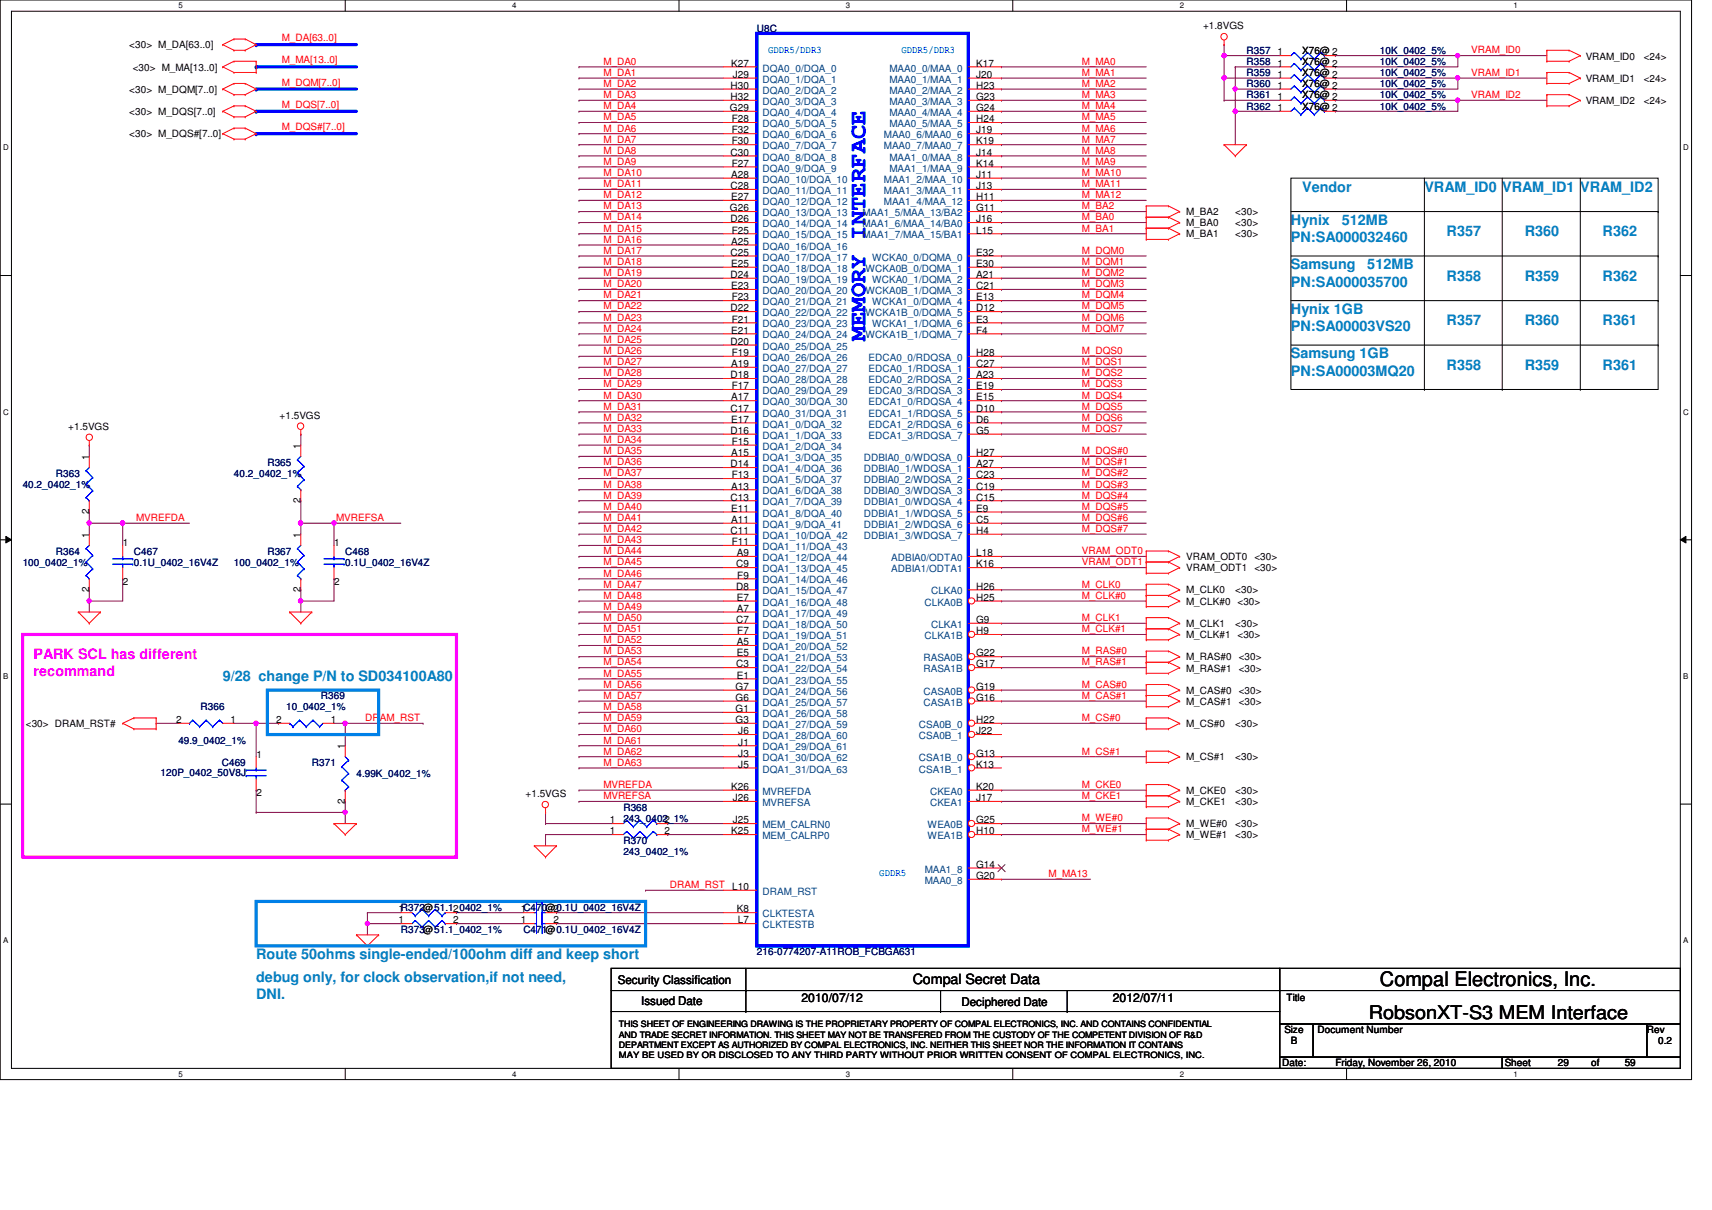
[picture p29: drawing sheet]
<svg xmlns="http://www.w3.org/2000/svg" width="297mm" height="210mm" viewBox="0 0 297 210" stroke-linecap="round" stroke-linejoin="round" font-family="sans-serif">
<defs><g id="words">
<text font-size="4" fill="#00f" x="150.2" y="59.1" transform="rotate(-90 150.2 59.1)">MEMORY INTERFACE</text>
<text font-size="3.5" x="239.4" y="171.1">Compal Electronics, Inc.</text>
<text font-size="3.3" x="237.5" y="176.7">RobsonXT-S3 MEM Interface</text>
<g font-size="2.5" fill="#0080c0">
<text x="225.9" y="33.2">Vendor</text>
<text x="247.1" y="33.2">VRAM_ID0 VRAM_ID1 VRAM_ID2</text>
<text x="224" y="39">Hynix</text>
<text x="232.8" y="39">512MB</text>
<text x="251" y="40.9">R357</text>
<text x="264.5" y="40.9">R360</text>
<text x="278" y="40.9">R362</text>
<text x="224" y="42">PN:SA000032460</text>
<text x="224" y="46.7">Samsung</text>
<text x="237.2" y="46.7">512MB</text>
<text x="224" y="49.7">PN:SA000035700</text>
<text x="251" y="48.7">R358</text>
<text x="264.5" y="48.7">R359</text>
<text x="278" y="48.7">R362</text>
<text x="224" y="54.5">Hynix 1GB</text>
<text x="224" y="57.5">PN:SA00003VS20</text>
<text x="251" y="56.4">R357</text>
<text x="264.5" y="56.4">R360</text>
<text x="278" y="56.4">R361</text>
<text x="224" y="62.2">Samsung 1GB</text>
<text x="224" y="65.2">PN:SA00003MQ20</text>
<text x="251" y="64.1">R358</text>
<text x="264.5" y="64.1">R359</text>
<text x="278" y="64.1">R361</text>
<text x="38.6" y="118.2">9/28 change P/N to SD034100A80</text>
<text x="44.4" y="166.4">Route 50ohms single-ended/100ohm diff and keep short</text>
<text x="44.4" y="170.3">debug only, for clock observation,if not need,</text>
<text x="44.4" y="173.3">DNI.</text>
</g>
<g font-size="2.5" fill="#f0f">
<text x="5.8" y="114.3">PARK SCL has different</text>
<text x="5.8" y="117.3">recommand</text>
</g>
<text font-size="2.5" x="158.4" y="170.8">Compal Secret Data</text>
<g font-size="2.1">
<text x="107.2" y="170.6">Security Classification</text>
<text x="139.1" y="173.8">2010/07/12</text>
<text x="193.1" y="173.8">2012/07/11</text>
<text x="111.2" y="174.3">Issued Date</text>
<text x="166.8" y="174.5">Deciphered Date</text>
</g>
<g font-size="1.7" fill="#000080">
<text x="131.3" y="5.5">U8C</text>
<text x="216.3" y="9.4">R357</text>
<text x="216.3" y="11.3">R358</text>
<text x="239.4" y="9.4">10K_0402_5%</text>
<text x="239.4" y="11.3">10K_0402_5%</text>
<text x="216.3" y="15.2">R360</text>
<text x="216.3" y="17.1">R361</text>
<text x="216.3" y="13.2">R359</text>
<text x="239.4" y="15.2">10K_0402_5%</text>
<text x="239.4" y="17.1">10K_0402_5%</text>
<text x="239.4" y="13.2">10K_0402_5%</text>
<text x="216.3" y="19">R362</text>
<text x="239.4" y="19">10K_0402_5%</text>
<text x="9.7" y="82.7">R363</text>
<text x="40.6" y="82.7">40.2_0402_1%</text>
<text x="46.4" y="80.8">R365</text>
<text x="3.9" y="84.6">40.2_0402_1%</text>
<text x="3.9" y="98.1">100_0402_1%</text>
<text x="9.7" y="96.2">R364</text>
<text x="23.2" y="96.2">C467</text>
<text x="23.2" y="98.1">0.1U_0402_16V4Z</text>
<text x="40.6" y="98.1">100_0402_1%</text>
<text x="46.4" y="96.2">R367</text>
<text x="59.9" y="96.2">C468</text>
<text x="59.9" y="98.1">0.1U_0402_16V4Z</text>
<text x="34.8" y="123.2">R366</text>
<text x="49.7" y="123.2">10_0402_1%</text>
<text x="55.7" y="121.3">R369</text>
<text x="30.9" y="129">49.9_0402_1%</text>
<text x="27.9" y="134.6">120P_0402_50V8J</text>
<text x="38.5" y="132.9">C469</text>
<text x="54.1" y="132.9">R371</text>
<text x="61.8" y="134.8">4.99K_0402_1%</text>
<text x="108.2" y="140.6">R368</text>
<text x="108.2" y="142.5">243_0402_1%</text>
<text x="108.2" y="146.4">R370</text>
<text x="108.2" y="148.3">243_0402_1%</text>
<text x="69.6" y="161.8">R373@51.1_0402_1%</text>
<text x="90.8" y="161.8">C471@0.1U_0402_16V4Z</text>
<text x="131.3" y="165.7">216-0774207-A11ROB_FCBGA631</text>
</g>
<g font-size="1.7">
<text x="208.7" y="5.1">+1.8VGS</text>
<text x="22.4" y="8.4">&lt;30&gt; M_DA[63..0]</text>
<text x="126.9" y="11.6">K27</text>
<text x="169.4" y="11.6">K17</text>
<text x="221.7" y="9.6">1</text>
<text x="221.7" y="11.6">1</text>
<text x="225.9" y="9.4">X76@ 2</text>
<text x="225.9" y="11.3">X76@ 2</text>
<text x="275.1" y="10.3">VRAM_ID0</text>
<text x="285.2" y="10.3">&lt;24&gt;</text>
<text x="22.4" y="16.1">&lt;30&gt; M_DQM[7..0]</text>
<text x="23" y="12.2">&lt;30&gt; M_MA[13..0]</text>
<text x="126.7" y="15.4">H30</text>
<text x="126.7" y="17.4">H32</text>
<text x="127.1" y="13.5">J29</text>
<text x="169.4" y="13.5">J20</text>
<text x="169.4" y="15.4">H23</text>
<text x="169.4" y="17.4">G23</text>
<text x="221.7" y="15.4">1</text>
<text x="221.7" y="17.4">1</text>
<text x="221.7" y="13.5">1</text>
<text x="225.9" y="15.2">X76@ 2</text>
<text x="225.9" y="17.1">X76@ 2</text>
<text x="225.9" y="13.2">X76@ 2</text>
<text x="275.1" y="14.2">VRAM_ID1</text>
<text x="285.2" y="14.2">&lt;24&gt;</text>
<text x="22.4" y="23.8">&lt;30&gt; M_DQS#[7..0]</text>
<text x="22.4" y="20">&lt;30&gt; M_DQS[7..0]</text>
<text x="126.7" y="19.3">G29</text>
<text x="127" y="21.2">F28</text>
<text x="127" y="23.2">F32</text>
<text x="169.4" y="19.3">G24</text>
<text x="169.4" y="21.2">H24</text>
<text x="169.4" y="23.2">J19</text>
<text x="221.7" y="19.3">1</text>
<text x="225.9" y="19">X76@ 2</text>
<text x="275.1" y="18">VRAM_ID2</text>
<text x="285.2" y="18">&lt;24&gt;</text>
<text x="126.7" y="27">C30</text>
<text x="127" y="25.1">F30</text>
<text x="127" y="28.9">F27</text>
<text x="169.4" y="25.1">K19</text>
<text x="169.4" y="27">J14</text>
<text x="169.4" y="28.9">K14</text>
<text x="126.7" y="32.8">C28</text>
<text x="126.9" y="30.9">A28</text>
<text x="126.9" y="34.7">E27</text>
<text x="169.4" y="30.9">J11</text>
<text x="169.4" y="32.8">J13</text>
<text x="169.4" y="34.7">H11</text>
<text x="126.7" y="36.7">G26</text>
<text x="126.7" y="38.6">D26</text>
<text x="127" y="40.5">F25</text>
<text x="169.4" y="36.7">G11</text>
<text x="169.4" y="38.6">J16</text>
<text x="169.4" y="40.5">L15</text>
<text x="205.8" y="37.3">M_BA2</text>
<text x="205.8" y="39.3">M_BA0</text>
<text x="205.8" y="41.2">M_BA1</text>
<text x="214.3" y="37.3">&lt;30&gt;</text>
<text x="214.3" y="39.3">&lt;30&gt;</text>
<text x="214.3" y="41.2">&lt;30&gt;</text>
<text x="126.7" y="44.4">C25</text>
<text x="126.9" y="42.5">A25</text>
<text x="126.9" y="46.3">E25</text>
<text x="169.4" y="44.4">E32</text>
<text x="169.4" y="46.3">E30</text>
<text x="126.7" y="48.2">D24</text>
<text x="126.9" y="50.2">E23</text>
<text x="127" y="52.1">F23</text>
<text x="169.4" y="48.2">A21</text>
<text x="169.4" y="50.2">C21</text>
<text x="169.4" y="52.1">E13</text>
<text x="126.7" y="54">D22</text>
<text x="126.7" y="59.8">D20</text>
<text x="126.9" y="57.9">E21</text>
<text x="127" y="56">F21</text>
<text x="169.4" y="54">D12</text>
<text x="169.4" y="56">E3</text>
<text x="169.4" y="57.9">F4</text>
<text x="126.7" y="65.6">D18</text>
<text x="126.9" y="63.7">A19</text>
<text x="127" y="61.8">F19</text>
<text x="169.4" y="61.8">H28</text>
<text x="169.4" y="63.7">C27</text>
<text x="169.4" y="65.6">A23</text>
<text x="126.7" y="71.4">C17</text>
<text x="126.9" y="69.5">A17</text>
<text x="127" y="67.5">F17</text>
<text x="169.4" y="67.5">E19</text>
<text x="169.4" y="69.5">E15</text>
<text x="169.4" y="71.4">D10</text>
<text x="11.8" y="74.6">+1.5VGS</text>
<text x="48.5" y="72.6">+1.5VGS</text>
<text x="52.2" y="77.8" transform="rotate(-90 52.2 77.8)">1</text>
<text x="126.7" y="75.3">D16</text>
<text x="126.9" y="73.3">E17</text>
<text x="127" y="77.2">F15</text>
<text x="169.4" y="73.3">D6</text>
<text x="169.4" y="75.3">G5</text>
<text x="15.4" y="79.8" transform="rotate(-90 15.4 79.8)">1</text>
<text x="126.7" y="81.1">D14</text>
<text x="126.9" y="79.1">A15</text>
<text x="127" y="83">F13</text>
<text x="169.4" y="79.1">H27</text>
<text x="169.4" y="81.1">A27</text>
<text x="169.4" y="83">C23</text>
<text x="15.4" y="89.2" transform="rotate(-90 15.4 89.2)">2</text>
<text x="52.2" y="87.3" transform="rotate(-90 52.2 87.3)">2</text>
<text x="126.7" y="86.8">C13</text>
<text x="126.9" y="84.9">A13</text>
<text x="126.9" y="88.8">E11</text>
<text x="169.4" y="84.9">C19</text>
<text x="169.4" y="86.8">C15</text>
<text x="169.4" y="88.8">E9</text>
<text x="15.4" y="93.3" transform="rotate(-90 15.4 93.3)">1</text>
<text x="21.3" y="94.8">1</text>
<text x="52.2" y="93.3" transform="rotate(-90 52.2 93.3)">1</text>
<text x="58" y="94.8">1</text>
<text x="126.7" y="92.6">C11</text>
<text x="126.9" y="90.7">A11</text>
<text x="127" y="94.6">F11</text>
<text x="169.4" y="90.7">C5</text>
<text x="169.4" y="92.6">H4</text>
<text x="21.3" y="101.4">2</text>
<text x="58" y="101.4">2</text>
<text x="127.7" y="98.4">C9</text>
<text x="127.8" y="96.5">A9</text>
<text x="127.9" y="100.4">F9</text>
<text x="169.4" y="96.5">L18</text>
<text x="169.4" y="98.4">K16</text>
<text x="205.8" y="97.2">VRAM_ODT0 &lt;30&gt;</text>
<text x="205.8" y="99.1">VRAM_ODT1 &lt;30&gt;</text>
<text x="15.4" y="102.7" transform="rotate(-90 15.4 102.7)">2</text>
<text x="52.2" y="102.7" transform="rotate(-90 52.2 102.7)">2</text>
<text x="127.7" y="102.3">D8</text>
<text x="127.8" y="104.2">E7</text>
<text x="127.8" y="106.1">A7</text>
<text x="169.4" y="102.3">H26</text>
<text x="169.4" y="104.2">H25</text>
<text x="205.8" y="103">M_CLK0</text>
<text x="205.8" y="104.9">M_CLK#0 &lt;30&gt;</text>
<text x="214.3" y="103">&lt;30&gt;</text>
<text x="127.7" y="108.1">C7</text>
<text x="127.8" y="111.9">A5</text>
<text x="127.8" y="113.9">E5</text>
<text x="127.9" y="110">F7</text>
<text x="169.4" y="108.1">G9</text>
<text x="169.4" y="110">H9</text>
<text x="169.4" y="113.9">G22</text>
<text x="205.8" y="108.8">M_CLK1</text>
<text x="205.8" y="110.7">M_CLK#1 &lt;30&gt;</text>
<text x="214.3" y="108.8">&lt;30&gt;</text>
<text x="127.6" y="119.7">G7</text>
<text x="127.7" y="115.8">C3</text>
<text x="127.8" y="117.7">E1</text>
<text x="169.4" y="119.7">G19</text>
<text x="169.4" y="115.8">G17</text>
<text x="205.8" y="114.6">M_RAS#0</text>
<text x="205.8" y="116.5">M_RAS#1</text>
<text x="214.9" y="114.6">&lt;30&gt;</text>
<text x="214.9" y="116.5">&lt;30&gt;</text>
<text x="30.6" y="125.4">2</text>
<text x="40" y="125.4">1</text>
<text x="47.9" y="125.4">2</text>
<text x="57.4" y="125.4">1</text>
<text x="127.6" y="121.6">G6</text>
<text x="127.6" y="123.5">G1</text>
<text x="127.6" y="125.4">G3</text>
<text x="169.4" y="121.6">G16</text>
<text x="169.4" y="125.4">H22</text>
<text x="205.8" y="120.4">M_CAS#0</text>
<text x="205.8" y="122.3">M_CAS#1</text>
<text x="214.9" y="120.4">&lt;30&gt;</text>
<text x="214.9" y="122.3">&lt;30&gt;</text>
<text x="4.5" y="126.2">&lt;30&gt; DRAM_RST#</text>
<text x="44.5" y="131.5">1</text>
<text x="59.9" y="129.9" transform="rotate(-90 59.9 129.9)">1</text>
<text x="128.1" y="127.4">J6</text>
<text x="128.1" y="129.3">J1</text>
<text x="128.1" y="131.2">J3</text>
<text x="169.4" y="127.4">J22</text>
<text x="169.4" y="131.2">G13</text>
<text x="205.8" y="126.2">M_CS#0</text>
<text x="205.8" y="131.9">M_CS#1</text>
<text x="214.3" y="126.2">&lt;30&gt;</text>
<text x="214.3" y="131.9">&lt;30&gt;</text>
<text x="126.9" y="137">K26</text>
<text x="128.1" y="133.2">J5</text>
<text x="169.4" y="137">K20</text>
<text x="169.4" y="133.2">K13</text>
<text x="205.8" y="137.7">M_CKE0</text>
<text x="214.3" y="137.7">&lt;30&gt;</text>
<text x="44.5" y="138.1">2</text>
<text x="59.9" y="139.4" transform="rotate(-90 59.9 139.4)">2</text>
<text x="91.2" y="138.3">+1.5VGS</text>
<text x="105.8" y="142.8">1</text>
<text x="115.3" y="142.8">2</text>
<text x="127.1" y="139">J26</text>
<text x="127.1" y="142.8">J25</text>
<text x="169.4" y="139">J17</text>
<text x="169.4" y="142.8">G25</text>
<text x="205.8" y="139.7">M_CKE1</text>
<text x="205.8" y="143.5">M_WE#0</text>
<text x="214.3" y="143.5">&lt;30&gt;</text>
<text x="214.3" y="139.7">&lt;30&gt;</text>
<text x="105.8" y="144.7">1</text>
<text x="115.3" y="144.7">2</text>
<text x="126.9" y="144.7">K25</text>
<text x="169.4" y="144.7">H10</text>
<text x="205.8" y="145.5">M_WE#1</text>
<text x="214.3" y="145.5">&lt;30&gt;</text>
<text x="127" y="154.4">L10</text>
<text x="169.4" y="150.5">G14</text>
<text x="169.4" y="152.5">G20</text>
<text x="69.2" y="158.3">1R372@51.1_0402_1%</text>
<text x="69.2" y="160.2">1</text>
<text x="78.6" y="158.3">2</text>
<text x="78.6" y="160.2">2</text>
<text x="90.4" y="158.3">1C470@20.1U_0402_16V4Z</text>
<text x="90.4" y="160.2">1</text>
<text x="96" y="160.2">2</text>
<text x="127.8" y="158.3">K8</text>
<text x="128" y="160.2">L7</text>
<text x="223.2" y="173.6">Title</text>
<text x="222.8" y="179.2">Size</text>
<text x="228.6" y="179.2">Document Number</text>
<text x="285.7" y="179.2">Rev</text>
<text x="222.5" y="185">Date:</text>
<text x="224" y="181.1">B</text>
<text x="231.7" y="185">Friday, November 26, 2010</text>
<text x="261.1" y="185">Sheet</text>
<text x="270.3" y="185">29</text>
<text x="276.1" y="185">of</text>
<text x="281.9" y="185">59</text>
<text x="287.7" y="181.1">0.2</text>
</g>
<g font-size="1.7" fill="#f00">
<text x="48.9" y="7.2">M_DA[63..0]</text>
<text x="48.9" y="11">M_MA[13..0]</text>
<text x="104.7" y="11.2">M_DA0</text>
<text x="187.7" y="11.2">M_MA0</text>
<text x="255.3" y="9.3">VRAM_ID0</text>
<text x="48.9" y="14.9">M_DQM[7..0]</text>
<text x="104.7" y="13.2">M_DA1</text>
<text x="104.7" y="15.1">M_DA2</text>
<text x="104.7" y="17">M_DA3</text>
<text x="187.7" y="13.2">M_MA1</text>
<text x="187.7" y="15.1">M_MA2</text>
<text x="187.7" y="17">M_MA3</text>
<text x="255.3" y="13.2">VRAM_ID1</text>
<text x="255.3" y="17">VRAM_ID2</text>
<text x="48.9" y="18.7">M_DQS[7..0]</text>
<text x="48.9" y="22.6">M_DQS#[7..0]</text>
<text x="104.7" y="18.9">M_DA4</text>
<text x="104.7" y="20.9">M_DA5</text>
<text x="104.7" y="22.8">M_DA6</text>
<text x="187.7" y="18.9">M_MA4</text>
<text x="187.7" y="20.9">M_MA5</text>
<text x="187.7" y="22.8">M_MA6</text>
<text x="104.7" y="24.7">M_DA7</text>
<text x="104.7" y="26.7">M_DA8</text>
<text x="104.7" y="28.6">M_DA9</text>
<text x="187.7" y="24.7">M_MA7</text>
<text x="187.7" y="26.7">M_MA8</text>
<text x="187.7" y="28.6">M_MA9</text>
<text x="104.7" y="34.4">M_DA12</text>
<text x="104.7" y="30.5">M_DA10</text>
<text x="104.7" y="32.5">M_DA11</text>
<text x="187.7" y="34.4">M_MA12</text>
<text x="187.7" y="30.5">M_MA10</text>
<text x="187.7" y="32.5">M_MA11</text>
<text x="104.7" y="36.3">M_DA13</text>
<text x="104.7" y="38.2">M_DA14</text>
<text x="104.7" y="40.2">M_DA15</text>
<text x="187.7" y="36.3">M_BA2</text>
<text x="187.7" y="38.2">M_BA0</text>
<text x="187.7" y="40.2">M_BA1</text>
<text x="104.7" y="42.1">M_DA16</text>
<text x="104.7" y="44">M_DA17</text>
<text x="104.7" y="46">M_DA18</text>
<text x="104.7" y="47.9">M_DA19</text>
<text x="187.7" y="44">M_DQM0</text>
<text x="187.7" y="46">M_DQM1</text>
<text x="187.7" y="47.9">M_DQM2</text>
<text x="104.7" y="49.8">M_DA20</text>
<text x="104.7" y="51.8">M_DA21</text>
<text x="104.7" y="53.7">M_DA22</text>
<text x="187.7" y="49.8">M_DQM3</text>
<text x="187.7" y="51.8">M_DQM4</text>
<text x="187.7" y="53.7">M_DQM5</text>
<text x="104.7" y="55.6">M_DA23</text>
<text x="104.7" y="57.5">M_DA24</text>
<text x="104.7" y="59.5">M_DA25</text>
<text x="187.7" y="55.6">M_DQM6</text>
<text x="187.7" y="57.5">M_DQM7</text>
<text x="104.7" y="65.3">M_DA28</text>
<text x="104.7" y="61.4">M_DA26</text>
<text x="104.7" y="63.3">M_DA27</text>
<text x="187.7" y="65.3">M_DQS2</text>
<text x="187.7" y="61.4">M_DQS0</text>
<text x="187.7" y="63.3">M_DQS1</text>
<text x="104.7" y="67.2">M_DA29</text>
<text x="104.7" y="69.1">M_DA30</text>
<text x="104.7" y="71.1">M_DA31</text>
<text x="187.7" y="67.2">M_DQS3</text>
<text x="187.7" y="69.1">M_DQS4</text>
<text x="187.7" y="71.1">M_DQS5</text>
<text x="104.7" y="73">M_DA32</text>
<text x="104.7" y="74.9">M_DA33</text>
<text x="104.7" y="76.8">M_DA34</text>
<text x="187.7" y="73">M_DQS6</text>
<text x="187.7" y="74.9">M_DQS7</text>
<text x="104.7" y="80.7">M_DA36</text>
<text x="104.7" y="82.6">M_DA37</text>
<text x="104.7" y="78.8">M_DA35</text>
<text x="187.7" y="82.6">M_DQS#2</text>
<text x="187.7" y="78.8">M_DQS#0</text>
<text x="187.7" y="80.7">M_DQS#1</text>
<text x="104.7" y="84.6">M_DA38</text>
<text x="104.7" y="86.5">M_DA39</text>
<text x="104.7" y="88.4">M_DA40</text>
<text x="187.7" y="84.6">M_DQS#3</text>
<text x="187.7" y="86.5">M_DQS#4</text>
<text x="187.7" y="88.4">M_DQS#5</text>
<text x="23.6" y="90.4">MVREFDA</text>
<text x="58.3" y="90.4">MVREFSA</text>
<text x="104.7" y="90.4">M_DA41</text>
<text x="104.7" y="92.3">M_DA42</text>
<text x="104.7" y="94.2">M_DA43</text>
<text x="187.7" y="90.4">M_DQS#6</text>
<text x="187.7" y="92.3">M_DQS#7</text>
<text x="104.7" y="96.1">M_DA44</text>
<text x="104.7" y="98.1">M_DA45</text>
<text x="104.7" y="100">M_DA46</text>
<text x="104.7" y="101.9">M_DA47</text>
<text x="187.7" y="101.9">M_CLK0</text>
<text x="187.7" y="96.1">VRAM_ODT0</text>
<text x="187.7" y="98.1">VRAM_ODT1</text>
<text x="104.7" y="103.9">M_DA48</text>
<text x="104.7" y="105.8">M_DA49</text>
<text x="104.7" y="107.7">M_DA50</text>
<text x="187.7" y="103.9">M_CLK#0</text>
<text x="187.7" y="107.7">M_CLK1</text>
<text x="104.7" y="111.6">M_DA52</text>
<text x="104.7" y="113.5">M_DA53</text>
<text x="104.7" y="109.7">M_DA51</text>
<text x="187.7" y="109.7">M_CLK#1</text>
<text x="187.7" y="113.5">M_RAS#0</text>
<text x="104.7" y="115.4">M_DA54</text>
<text x="104.7" y="117.4">M_DA55</text>
<text x="104.7" y="119.3">M_DA56</text>
<text x="187.7" y="119.3">M_CAS#0</text>
<text x="187.7" y="115.4">M_RAS#1</text>
<text x="63.4" y="125.1">DRAM_RST</text>
<text x="104.7" y="121.2">M_DA57</text>
<text x="104.7" y="123.2">M_DA58</text>
<text x="104.7" y="125.1">M_DA59</text>
<text x="187.7" y="121.2">M_CAS#1</text>
<text x="187.7" y="125.1">M_CS#0</text>
<text x="104.7" y="127">M_DA60</text>
<text x="104.7" y="129">M_DA61</text>
<text x="104.7" y="130.9">M_DA62</text>
<text x="187.7" y="130.9">M_CS#1</text>
<text x="104.7" y="132.8">M_DA63</text>
<text x="104.7" y="136.7">MVREFDA</text>
<text x="187.7" y="136.7">M_CKE0</text>
<text x="104.7" y="138.6">MVREFSA</text>
<text x="187.7" y="138.6">M_CKE1</text>
<text x="187.7" y="142.5">M_WE#0</text>
<text x="187.7" y="144.4">M_WE#1</text>
<text x="116.2" y="154.1">DRAM_RST</text>
<text x="181.9" y="152.1">M_MA13</text>
</g>
<g font-size="1.7" fill="#00f">
<text x="133.3" y="9.1">GDDR5/DDR3</text>
<text x="156.4" y="9.1">GDDR5/DDR3</text>
<text x="152.6" y="152">GDDR5</text>
</g>
<g font-size="1.7" fill="#004080">
<text x="132.3" y="12.4">DQA0_0/DQA_0</text>
<text x="132.3" y="14.4">DQA0_1/DQA_1</text>
<text x="132.3" y="16.3">DQA0_2/DQA_2</text>
<text x="154.3" y="12.4">MAA0_0/MAA_0</text>
<text x="154.3" y="14.4">MAA0_1/MAA_1</text>
<text x="154.3" y="16.3">MAA0_2/MAA_2</text>
<text x="132.3" y="18.2">DQA0_3/DQA_3</text>
<text x="132.3" y="20.1">DQA0_4/DQA_4</text>
<text x="132.3" y="22.1">DQA0_5/DQA_5</text>
<text x="154.3" y="18.2">MAA0_3/MAA_3</text>
<text x="154.3" y="20.1">MAA0_4/MAA_4</text>
<text x="154.3" y="22.1">MAA0_5/MAA_5</text>
<text x="132.3" y="24">DQA0_6/DQA_6</text>
<text x="132.3" y="25.9">DQA0_7/DQA_7</text>
<text x="132.3" y="27.9">DQA0_8/DQA_8</text>
<text x="132.3" y="29.8">DQA0_9/DQA_9</text>
<text x="153.4" y="24">MAA0_6/MAA0_6</text>
<text x="153.4" y="25.9">MAA0_7/MAA0_7</text>
<text x="154.3" y="27.9">MAA1_0/MAA_8</text>
<text x="154.3" y="29.8">MAA1_1/MAA_9</text>
<text x="132.3" y="31.7">DQA0_10/DQA_10</text>
<text x="132.3" y="33.7">DQA0_11/DQA_11</text>
<text x="132.3" y="35.6">DQA0_12/DQA_12</text>
<text x="153.4" y="31.7">MAA1_2/MAA_10</text>
<text x="153.4" y="33.7">MAA1_3/MAA_11</text>
<text x="153.4" y="35.6">MAA1_4/MAA_12</text>
<text x="132.3" y="37.5">DQA0_13/DQA_13</text>
<text x="132.3" y="39.4">DQA0_14/DQA_14</text>
<text x="132.3" y="41.4">DQA0_15/DQA_15</text>
<text x="149.6" y="37.5">MAA1_5/MAA_13/BA2</text>
<text x="149.6" y="39.4">MAA1_6/MAA_14/BA0</text>
<text x="149.6" y="41.4">MAA1_7/MAA_15/BA1</text>
<text x="132.3" y="43.3">DQA0_16/DQA_16</text>
<text x="132.3" y="45.2">DQA0_17/DQA_17</text>
<text x="132.3" y="47.2">DQA0_18/DQA_18</text>
<text x="150.2" y="47.2">WCKA0B_0/DQMA_1</text>
<text x="151.3" y="45.2">WCKA0_0/DQMA_0</text>
<text x="132.3" y="49.1">DQA0_19/DQA_19</text>
<text x="132.3" y="51">DQA0_20/DQA_20</text>
<text x="132.3" y="53">DQA0_21/DQA_21</text>
<text x="150.2" y="51">WCKA0B_1/DQMA_3</text>
<text x="151.3" y="49.1">WCKA0_1/DQMA_2</text>
<text x="151.3" y="53">WCKA1_0/DQMA_4</text>
<text x="132.3" y="54.9">DQA0_22/DQA_22</text>
<text x="132.3" y="56.8">DQA0_23/DQA_23</text>
<text x="132.3" y="58.7">DQA0_24/DQA_24</text>
<text x="150.2" y="54.9">WCKA1B_0/DQMA_5</text>
<text x="150.2" y="58.7">WCKA1B_1/DQMA_7</text>
<text x="151.3" y="56.8">WCKA1_1/DQMA_6</text>
<text x="132.3" y="60.7">DQA0_25/DQA_25</text>
<text x="132.3" y="62.6">DQA0_26/DQA_26</text>
<text x="132.3" y="64.5">DQA0_27/DQA_27</text>
<text x="150.7" y="62.6">EDCA0_0/RDQSA_0</text>
<text x="150.7" y="64.5">EDCA0_1/RDQSA_1</text>
<text x="132.3" y="66.5">DQA0_28/DQA_28</text>
<text x="132.3" y="68.4">DQA0_29/DQA_29</text>
<text x="132.3" y="70.3">DQA0_30/DQA_30</text>
<text x="150.7" y="66.5">EDCA0_2/RDQSA_2</text>
<text x="150.7" y="68.4">EDCA0_3/RDQSA_3</text>
<text x="150.7" y="70.3">EDCA1_0/RDQSA_4</text>
<text x="132.3" y="72.3">DQA0_31/DQA_31</text>
<text x="132.3" y="74.2">DQA1_0/DQA_32</text>
<text x="132.3" y="76.1">DQA1_1/DQA_33</text>
<text x="150.7" y="72.3">EDCA1_1/RDQSA_5</text>
<text x="150.7" y="74.2">EDCA1_2/RDQSA_6</text>
<text x="150.7" y="76.1">EDCA1_3/RDQSA_7</text>
<text x="132.3" y="78">DQA1_2/DQA_34</text>
<text x="132.3" y="80">DQA1_3/DQA_35</text>
<text x="132.3" y="81.9">DQA1_4/DQA_36</text>
<text x="132.3" y="83.8">DQA1_5/DQA_37</text>
<text x="149.9" y="80">DDBIA0_0/WDQSA_0</text>
<text x="149.9" y="81.9">DDBIA0_1/WDQSA_1</text>
<text x="149.9" y="83.8">DDBIA0_2/WDQSA_2</text>
<text x="132.3" y="85.8">DQA1_6/DQA_38</text>
<text x="132.3" y="87.7">DQA1_7/DQA_39</text>
<text x="132.3" y="89.6">DQA1_8/DQA_40</text>
<text x="149.9" y="85.8">DDBIA0_3/WDQSA_3</text>
<text x="149.9" y="87.7">DDBIA1_0/WDQSA_4</text>
<text x="149.9" y="89.6">DDBIA1_1/WDQSA_5</text>
<text x="132.3" y="91.6">DQA1_9/DQA_41</text>
<text x="132.3" y="93.5">DQA1_10/DQA_42</text>
<text x="132.3" y="95.4">DQA1_11/DQA_43</text>
<text x="149.9" y="91.6">DDBIA1_2/WDQSA_6</text>
<text x="149.9" y="93.5">DDBIA1_3/WDQSA_7</text>
<text x="132.3" y="97.3">DQA1_12/DQA_44</text>
<text x="132.3" y="99.3">DQA1_13/DQA_45</text>
<text x="132.3" y="101.2">DQA1_14/DQA_46</text>
<text x="154.6" y="97.3">ADBIA0/ODTA0</text>
<text x="154.6" y="99.3">ADBIA1/ODTA1</text>
<text x="132.3" y="103.1">DQA1_15/DQA_47</text>
<text x="132.3" y="105.1">DQA1_16/DQA_48</text>
<text x="132.3" y="107">DQA1_17/DQA_49</text>
<text x="160.4" y="105.1">CLKA0B</text>
<text x="161.5" y="103.1">CLKA0</text>
<text x="132.3" y="108.9">DQA1_18/DQA_50</text>
<text x="132.3" y="110.9">DQA1_19/DQA_51</text>
<text x="132.3" y="112.8">DQA1_20/DQA_52</text>
<text x="160.4" y="110.9">CLKA1B</text>
<text x="161.5" y="108.9">CLKA1</text>
<text x="132.3" y="114.7">DQA1_21/DQA_53</text>
<text x="132.3" y="116.6">DQA1_22/DQA_54</text>
<text x="132.3" y="118.6">DQA1_23/DQA_55</text>
<text x="160.2" y="114.7">RASA0B</text>
<text x="160.2" y="116.6">RASA1B</text>
<text x="132.3" y="120.5">DQA1_24/DQA_56</text>
<text x="132.3" y="122.4">DQA1_25/DQA_57</text>
<text x="132.3" y="124.4">DQA1_26/DQA_58</text>
<text x="160.2" y="120.5">CASA0B</text>
<text x="160.2" y="122.4">CASA1B</text>
<text x="132.3" y="126.3">DQA1_27/DQA_59</text>
<text x="132.3" y="128.2">DQA1_28/DQA_60</text>
<text x="132.3" y="130.2">DQA1_29/DQA_61</text>
<text x="159.4" y="126.3">CSA0B_0</text>
<text x="159.4" y="128.2">CSA0B_1</text>
<text x="132.3" y="132.1">DQA1_30/DQA_62</text>
<text x="132.3" y="134">DQA1_31/DQA_63</text>
<text x="132.3" y="137.9">MVREFDA</text>
<text x="159.4" y="132.1">CSA1B_0</text>
<text x="159.4" y="134">CSA1B_1</text>
<text x="161.4" y="137.9">CKEA0</text>
<text x="132.3" y="139.8">MVREFSA</text>
<text x="132.3" y="143.7">MEM_CALRN0</text>
<text x="160.9" y="143.7">WEA0B</text>
<text x="161.4" y="139.8">CKEA1</text>
<text x="132.3" y="145.6">MEM_CALRP0</text>
<text x="160.9" y="145.6">WEA1B</text>
<text x="132.3" y="155.2">DRAM_RST</text>
<text x="160.4" y="151.4">MAA1_8</text>
<text x="160.4" y="153.3">MAA0_8</text>
<text x="132.3" y="159.1">CLKTESTA</text>
<text x="132.3" y="161">CLKTESTB</text>
</g>
<g font-size="1.5">
<text x="107.4" y="178.2">THIS SHEET OF ENGINEERING DRAWING IS THE PROPRIETARY PROPERTY OF COMPAL ELECTRONICS, INC. AND CONTAINS CONFIDENTIAL</text>
<text x="107.4" y="180">AND TRADE SECRET INFORMATION. THIS SHEET MAY NOT BE TRANSFERED FROM THE CUSTODY OF THE COMPETENT DIVISION OF R&amp;D</text>
<text x="107.4" y="181.8">DEPARTMENT EXCEPT AS AUTHORIZED BY COMPAL ELECTRONICS, INC. NEITHER THIS SHEET NOR THE INFORMATION IT CONTAINS</text>
<text x="107.4" y="183.6">MAY BE USED BY OR DISCLOSED TO ANY THIRD PARTY WITHOUT PRIOR WRITTEN CONSENT OF COMPAL ELECTRONICS, INC.</text>
</g>
<g font-size="1.4">
<text x="30.9" y="1.4">5</text>
<text x="88.9" y="1.4">4</text>
<text x="146.8" y="1.4">3</text>
<text x="204.7" y="1.4">2</text>
<text x="262.6" y="1.4">1</text>
<text x=".5" y="26.1">D</text>
<text x="292.1" y="26.1">D</text>
<text x=".5" y="71.9">C</text>
<text x="292.1" y="71.9">C</text>
<text x=".5" y="117.8">B</text>
<text x="292.1" y="117.8">B</text>
<text x=".5" y="163.6">A</text>
<text x="292.1" y="163.6">A</text>
<text x="30.9" y="186.8">5</text>
<text x="88.9" y="186.8">4</text>
<text x="146.8" y="186.8">3</text>
<text x="204.7" y="186.8">2</text>
<text x="262.6" y="186.8">1</text>
</g>
</g></defs>
<path d="M0 0h293.5v187.3h-293.5zM2 1.9h289.5v183.4h-289.5z" fill="none" stroke="#000" stroke-width=".17"/>
<g fill="#fff">
<path d="M30.9 .2h.8v1.5h-.8z"/>
<path d="M30.9 185.5h.8v1.6h-.8z"/>
</g>
<path d="M59.9 0v1.9M59.9 185.3v2" fill="none" stroke="#000" stroke-width=".17"/>
<g fill="#fff">
<path d="M88.9 .2h.7v1.5h-.7z"/>
<path d="M88.9 185.5h.7v1.6h-.7z"/>
</g>
<path d="M117.8 0v1.9M117.8 185.3v2" fill="none" stroke="#000" stroke-width=".17"/>
<g fill="#fff">
<path d="M146.8 .2h.7v1.5h-.7z"/>
<path d="M146.8 185.5h.7v1.6h-.7z"/>
</g>
<path d="M175.7 0v1.9M175.7 185.3v2" fill="none" stroke="#000" stroke-width=".17"/>
<g fill="#fff">
<path d="M204.7 .2h.7v1.5h-.7z"/>
<path d="M204.7 185.5h.7v1.6h-.7z"/>
</g>
<path d="M233.6 0v1.9M233.6 185.3v2" fill="none" stroke="#000" stroke-width=".17"/>
<g fill="#fff">
<path d="M262.6 .2h.8v1.5h-.8z"/>
<path d="M262.6 185.5h.8v1.6h-.8z"/>
<path d="M.5 24.8h1v1.6h-1z"/>
<path d="M292.1 24.8h.9v1.6h-.9z"/>
<path d="M.5 70.7h1v1.5h-1z"/>
<path d="M292.1 70.7h.9v1.5h-.9z"/>
</g>
<path d="M0 47.8h2M291.5 47.8h2" fill="none" stroke="#000" stroke-width=".17"/>
<g fill="#fff">
<path d="M.5 116.5h.9v1.6h-.9z"/>
<path d="M292.1 116.5h.8v1.6h-.8z"/>
</g>
<path d="M0 93.6h2M1 93l1 .6-1 .6zM291.5 93.6l1-.6v1.2zM291.5 93.6h2" fill="none" stroke="#000" stroke-width=".17"/>
<path d="M1 93l1 .6-1 .6zM291.5 93.6l1-.6v1.2z" fill="#000"/>
<g fill="#fff">
<path d="M.5 162.4h.9v1.5h-.9z"/>
<path d="M292.1 162.4h.8v1.5h-.8z"/>
</g>
<path d="M0 139.5h2M291.5 139.5h2" fill="none" stroke="#000" stroke-width=".17"/>
<g fill="none" stroke="#800040" stroke-width=".17">
<path d="M100.5 11.6h.1M100.5 13.5h.1M100.5 15.5h.1M100.5 17.4h.1M100.5 19.3h.1M100.5 11.6h25M100.5 13.5h25M100.5 15.5h25M100.5 17.4h25M100.5 19.3h25M173.8 19.3h.1M173.8 11.6h.1"/>
<path d="M173.8 13.5h.1M173.8 15.5h.1M173.8 17.4h.1M173.8 11.6h25.1M173.8 13.5h25.1M173.8 15.5h25.1M173.8 17.4h25.1M173.8 19.3h25.1M100.5 21.3h.1M100.5 23.2h.1M100.5 25.1h.1M100.5 34.8h.1"/>
<path d="M100.5 36.7h.1M100.5 38.6h.1M100.5 27.1h.1M100.5 29h.1M100.5 30.9h.1M100.5 32.9h.1M100.5 21.3h25M100.5 23.2h25M100.5 25.1h25M100.5 34.8h25M100.5 36.7h25M100.5 38.6h25"/>
<path d="M100.5 27.1h25M100.5 29h25M100.5 30.9h25M100.5 32.9h25M173.8 21.3h.1M173.8 23.2h.1M173.8 25.1h.1M173.8 34.8h.1M173.8 36.7h.1M173.8 38.6h.1M173.8 27.1h.1M173.8 29h.1"/>
<path d="M173.8 30.9h.1M173.8 32.9h.1M173.8 21.3h25.1M173.8 23.2h25.1M173.8 25.1h25.1M173.8 34.8h25.1M173.8 36.7h25.1M173.8 38.6h25.1M173.8 27.1h25.1M173.8 29h25.1M173.8 30.9h25.1M173.8 32.9h25.1"/>
<path d="M100.5 40.6h.1M100.5 50.2h.1M100.5 52.2h.1M100.5 54.1h.1M100.5 56h.1M100.5 57.9h.1M100.5 59.9h.1M100.5 42.5h.1M100.5 44.4h.1M100.5 46.4h.1M100.5 48.3h.1M100.5 40.6h25"/>
<path d="M100.5 50.2h25M100.5 52.2h25M100.5 54.1h25M100.5 56h25M100.5 57.9h25M100.5 59.9h25M100.5 42.5h25M100.5 44.4h25M100.5 46.4h25M100.5 48.3h25M173.8 40.6h.1M173.8 50.2h.1"/>
<path d="M173.8 52.2h.1M173.8 54.1h.1M173.8 56h.1M173.8 57.9h.1M173.8 44.4h.1M173.8 46.4h.1M173.8 48.3h.1M173.8 40.6h25.1M173.8 50.2h25.1M173.8 52.2h25.1M173.8 54.1h25.1M173.8 56h25.1"/>
<path d="M173.8 57.9h25.1M173.8 44.4h25.1M173.8 46.4h25.1M173.8 48.3h25.1M100.5 65.7h.1M100.5 67.6h.1M100.5 69.5h.1M100.5 71.5h.1M100.5 61.8h.1M100.5 63.7h.1M100.5 73.4h.1M100.5 75.3h.1"/>
<path d="M100.5 77.2h.1M100.5 79.2h.1M100.5 65.7h25M100.5 67.6h25M100.5 69.5h25M100.5 71.5h25M100.5 61.8h25M100.5 63.7h25M100.5 73.4h25M100.5 75.3h25M100.5 77.2h25M100.5 79.2h25"/>
<path d="M173.8 65.7h.1M173.8 67.6h.1M173.8 69.5h.1M173.8 71.5h.1M173.8 61.8h.1M173.8 63.7h.1M173.8 73.4h.1M173.8 75.3h.1M173.8 79.2h.1M173.8 65.7h25.1M173.8 67.6h25.1M173.8 69.5h25.1"/>
<path d="M173.8 71.5h25.1M173.8 61.8h25.1M173.8 63.7h25.1M173.8 73.4h25.1M173.8 75.3h25.1M173.8 79.2h25.1M100.5 81.1h.1M100.5 83h.1M100.5 85h.1M100.5 86.9h.1M100.5 96.5h.1M100.5 98.5h.1"/>
<path d="M100.5 88.8h.1M100.5 90.8h.1M100.5 92.7h.1M100.5 94.6h.1M100.5 81.1h25M100.5 83h25M100.5 85h25M100.5 86.9h25M100.5 96.5h25M100.5 98.5h25M100.5 88.8h25M100.5 90.8h25"/>
<path d="M100.5 92.7h25M100.5 94.6h25M173.8 83h.1M173.8 85h.1M173.8 86.9h.1M173.8 88.8h.1M173.8 81.1h.1M173.8 90.8h.1M173.8 92.7h.1M173.8 96.5h.1M173.8 98.5h.1M173.8 81.1h25.1"/>
<path d="M173.8 83h25.1M173.8 85h25.1M173.8 86.9h25.1M173.8 96.5h25.1M173.8 98.5h25.1M173.8 88.8h25.1M173.8 90.8h25.1M173.8 92.7h25.1M100.5 100.4h.1M100.5 102.3h.1M100.5 112h.1M100.5 113.9h.1"/>
<path d="M100.5 115.8h.1M100.5 117.8h.1M100.5 119.7h.1M100.5 104.3h.1M100.5 106.2h.1M100.5 108.1h.1M100.5 110.1h.1M100.5 100.4h25M100.5 102.3h25M100.5 112h25M100.5 113.9h25M100.5 115.8h25"/>
<path d="M100.5 117.8h25M100.5 119.7h25M100.5 104.3h25M100.5 106.2h25M100.5 108.1h25M100.5 110.1h25M173.8 102.3h.1M173.8 104.3h.1M173.8 108.1h.1M173.8 110.1h.1M173.8 119.7h.1M173.8 113.9h.1"/>
<path d="M173.8 115.8h.1M173.8 102.3h25.1M173.8 113.9h25.1M173.8 115.8h25.1M173.8 119.7h25.1M173.8 104.3h25.1M173.8 108.1h25.1M173.8 110.1h25.1M100.5 127.4h.1M100.5 129.4h.1M100.5 131.3h.1M100.5 133.2h.1"/>
<path d="M100.5 121.6h.1M100.5 123.6h.1M100.5 125.5h.1M100.5 137.1h.1M100.5 139h.1M100.5 127.4h25M100.5 129.4h25M100.5 131.3h25M100.5 133.2h25M100.5 121.6h25M100.5 123.6h25M100.5 125.5h25"/>
<path d="M100.5 137.1h25M100.5 139h25M173.8 121.6h.1M173.8 125.5h.1M173.8 137.1h.1M173.8 139h.1M173.8 131.3h.1M173.8 131.3h25.1M173.8 121.6h25.1M173.8 125.5h25.1M173.8 137.1h25.1M173.8 139h25.1"/>
<path d="M63.8 158.3h.1M63.8 158.3h5.7M79.2 158.3h.1M79.2 158.3h11.6M94.7 140.9h.1M94.7 140.9v2M96.6 158.3h.1M96.6 158.3h28.9M115.9 142.9h.1M115.9 142.9h9.6M173.8 142.9h.1M173.8 144.8h.1"/>
<path d="M173.8 142.9h25.1M173.8 144.8h25.1M63.8 160.2h.1M63.8 160.2h5.7M63.8 160.2v2M79.2 160.2h.1M79.2 160.2h11.6M96.6 160.2h.1M96.6 160.2h28.9"/>
</g>
<circle cx="63.7" cy="160.2" r=".37" fill="#f0f"/>
<circle cx="63.7" cy="160.2" r=".37" fill="none" stroke="#f0f" stroke-width=".17"/>
<path d="M44.4 7.7h17.4" fill="none" stroke="#00f" stroke-width=".55"/>
<circle cx="44.4" cy="7.7" r=".28" fill="#00f"/>
<path d="M44.4 15.5h17.4" fill="none" stroke="#00f" stroke-width=".55"/>
<circle cx="44.4" cy="15.5" r=".28" fill="#00f"/>
<path d="M44.4 19.3h17.4" fill="none" stroke="#00f" stroke-width=".55"/>
<circle cx="44.4" cy="19.3" r=".28" fill="#00f"/>
<path d="M44.4 11.6h17.4" fill="none" stroke="#00f" stroke-width=".55"/>
<circle cx="44.4" cy="11.6" r=".28" fill="#00f"/>
<path d="M44.4 23.2h17.4" fill="none" stroke="#00f" stroke-width=".55"/>
<circle cx="44.4" cy="23.2" r=".28" fill="#00f"/>
<path d="M212.4 9.7h.1M212.4 7.7h.1M212.4 9.7h9.6M212.4 7.7v2M112 154.4h.1M112 154.4h13.5M115.9 144.8h.1M115.9 144.8h9.6" fill="none" stroke="#800040" stroke-width=".17"/>
<circle cx="212.4" cy="9.6" r=".38" fill="#f0f"/>
<circle cx="212.4" cy="9.6" r=".38" fill="none" stroke="#f0f" stroke-width=".17"/>
<path d="M252.9 13.5h.1M252.9 13.5h15.5" fill="none" stroke="#800040" stroke-width=".17"/>
<circle cx="252.9" cy="13.5" r=".38" fill="#f0f"/>
<circle cx="252.9" cy="13.5" r=".38" fill="none" stroke="#f0f" stroke-width=".17"/>
<path d="M214.3 15.5h.1M214.3 15.5v3.8M252.9 9.7h.1M252.9 9.7h15.5" fill="none" stroke="#800040" stroke-width=".17"/>
<circle cx="252.9" cy="9.6" r=".38" fill="#f0f"/>
<circle cx="252.9" cy="9.6" r=".38" fill="none" stroke="#f0f" stroke-width=".17"/>
<path d="M252.9 17.4h.1M252.9 17.4h15.5" fill="none" stroke="#800040" stroke-width=".17"/>
<circle cx="252.9" cy="17.4" r=".37" fill="#f0f"/>
<circle cx="252.9" cy="17.4" r=".37" fill="none" stroke="#f0f" stroke-width=".17"/>
<path d="M214.3 15.5h.1M214.3 15.5h7.7" fill="none" stroke="#800040" stroke-width=".17"/>
<circle cx="214.3" cy="15.4" r=".37" fill="#f0f"/>
<circle cx="214.3" cy="15.4" r=".37" fill="none" stroke="#f0f" stroke-width=".17"/>
<g fill="none" stroke="#800040" stroke-width=".17">
<path d="M212.4 13.5h.1M212.4 9.7h.1M212.4 13.5h9.6M212.4 9.7v3.8M214.3 11.6h.1M214.3 19.3h.1M214.3 11.6v3.9M214.3 19.3v5.8M214.3 11.6h7.7M231.7 15.5h.1M231.7 13.5h.1M231.7 11.6h.1"/>
<path d="M231.7 9.7h.1M231.7 13.5h21.2M231.7 9.7h21.2M252.9 13.5h.1M252.9 9.7h.1M252.9 13.5v2h-21.2M252.9 9.7v1.9h-21.2"/>
</g>
<circle cx="214.3" cy="19.3" r=".38" fill="#f0f"/>
<circle cx="214.3" cy="19.3" r=".38" fill="none" stroke="#f0f" stroke-width=".17"/>
<path d="M212.4 17.4h.1M212.4 13.5h.1M212.4 17.4h9.6M212.4 13.5v3.9M231.7 19.3h.1M231.7 17.4h.1M231.7 17.4h21.2M252.9 17.4h.1M252.9 17.4v1.9h-21.2" fill="none" stroke="#800040" stroke-width=".17"/>
<circle cx="212.4" cy="13.5" r=".38" fill="#f0f"/>
<circle cx="212.4" cy="13.5" r=".38" fill="none" stroke="#f0f" stroke-width=".17"/>
<path d="M214.3 19.3h.1M214.3 19.3h7.7M58 90.8h.1M58 90.8v3.8M58 90.8h11.5" fill="none" stroke="#800040" stroke-width=".17"/>
<circle cx="58" cy="90.7" r=".38" fill="#f0f"/>
<circle cx="58" cy="90.7" r=".38" fill="none" stroke="#f0f" stroke-width=".17"/>
<path d="M52.2 104.3h.1M58 100.4h.1M58 100.4v3.9h-5.8" fill="none" stroke="#800040" stroke-width=".17"/>
<circle cx="52.2" cy="104.2" r=".37" fill="#f0f"/>
<circle cx="52.2" cy="104.2" r=".37" fill="none" stroke="#f0f" stroke-width=".17"/>
<path d="M52.2 75.3h.1M52.2 75.3v1.9M52.2 90.8h.1M52.2 90.8v1.9M52.2 90.8h5.8M52.2 104.3h.1M52.2 104.3v1.9" fill="none" stroke="#800040" stroke-width=".17"/>
<circle cx="52.2" cy="90.7" r=".38" fill="#f0f"/>
<circle cx="52.2" cy="90.7" r=".38" fill="none" stroke="#f0f" stroke-width=".17"/>
<path d="M21.3 90.8h.1M21.3 90.8v3.8M21.3 90.8h11.6M52.2 86.9h.1M52.2 86.9v3.9M52.2 102.3h.1M52.2 102.3v2" fill="none" stroke="#800040" stroke-width=".17"/>
<circle cx="21.3" cy="90.7" r=".38" fill="#f0f"/>
<circle cx="21.3" cy="90.7" r=".38" fill="none" stroke="#f0f" stroke-width=".17"/>
<path d="M15.5 104.3h.1M21.3 100.4h.1M21.3 100.4v3.9h-5.8" fill="none" stroke="#800040" stroke-width=".17"/>
<circle cx="15.5" cy="104.2" r=".37" fill="#f0f"/>
<circle cx="15.5" cy="104.2" r=".37" fill="none" stroke="#f0f" stroke-width=".17"/>
<path d="M15.5 90.8h.1M15.5 90.8v1.9M15.5 90.8h5.8M15.5 104.3h.1M15.5 102.3h.1M15.5 102.3v3.9" fill="none" stroke="#800040" stroke-width=".17"/>
<circle cx="15.5" cy="90.7" r=".38" fill="#f0f"/>
<circle cx="15.5" cy="90.7" r=".38" fill="none" stroke="#f0f" stroke-width=".17"/>
<g fill="none" stroke="#800040" stroke-width=".17">
<path d="M15.5 77.2h.1M15.5 77.2v2M15.5 88.8h.1M15.5 88.8v2M59.9 125.5h13.5M73.4 125.5h.1M63.8 158.3h.1M63.8 158.3v1.9M94.7 144.8h.1M94.7 142.9h.1M94.7 144.8h11.5M94.7 144.8v1.9"/>
<path d="M94.7 142.9h11.5"/>
</g>
<circle cx="59.9" cy="125.5" r=".38" fill="#f0f"/>
<circle cx="59.9" cy="125.5" r=".38" fill="none" stroke="#f0f" stroke-width=".17"/>
<path d="M59.9 140.9h.1M59.9 140.9v2" fill="none" stroke="#800040" stroke-width=".17"/>
<circle cx="59.9" cy="140.9" r=".37" fill="#f0f"/>
<circle cx="59.9" cy="140.9" r=".37" fill="none" stroke="#f0f" stroke-width=".17"/>
<path d="M40.6 125.5h7.7M44.4 137.1h.1M44.4 125.5h.1M44.4 137.1v3.8M48.3 125.5h.1M59.9 139h.1M59.9 139v1.9h-15.5M44.4 140.9h.1" fill="none" stroke="#800040" stroke-width=".17"/>
<circle cx="44.4" cy="125.5" r=".38" fill="#f0f"/>
<circle cx="44.4" cy="125.5" r=".38" fill="none" stroke="#f0f" stroke-width=".17"/>
<path d="M27.1 125.5h.1M27.1 125.5h3.8M44.4 125.5h.1M44.4 125.5v5.8M58 125.5h1.9M59.9 125.5h.1M59.9 125.5v3.9M173.8 152.5h.1M173.8 152.5h15.4" fill="none" stroke="#800040" stroke-width=".17"/>
<g fill="none" stroke="#f00" stroke-width=".17">
<path d="M38.6 19.3h.1M38.6 15.5h.1M38.6 7.7h.1M38.6 11.6h.1M38.6 19.3l2 1M38.6 15.5l2 .9M38.6 7.7l2 1M38.6 11.6l2 1M40.6 18.4h.1M40.6 14.5h.1M40.6 16.4h.1M40.6 6.8h.1"/>
<path d="M40.6 8.7h.1M40.6 10.6h.1M40.6 12.6h.1M40.6 18.4l-2 .9M40.6 18.4h1.9M40.6 14.5l-2 1M40.6 14.5h1.9M40.6 16.4h1.9M40.6 8.7h1.9M40.6 10.6h3.8M40.6 12.6h3.8M40.6 6.8l-2 .9"/>
<path d="M40.6 6.8h1.9M40.6 10.6l-2 1M42.5 18.4h.1M42.5 14.5h.1M42.5 16.4h.1M42.5 6.8h.1M42.5 8.7h.1M42.5 18.4l1.9 .9M42.5 14.5l1.9 1M42.5 6.8l1.9 .9M44.4 19.3h.1M44.4 15.5h.1"/>
<path d="M44.4 7.7h.1M44.4 10.6h.1M44.4 12.6h.1M44.4 19.3l-1.9 1M44.4 15.5l-1.9 .9M44.4 7.7l-1.9 1M44.4 10.6v2M125.5 11.6h5.8M125.5 13.5h5.8M125.5 15.5h5.8M125.5 17.4h5.8M125.5 19.3h5.8"/>
<path d="M212.4 7.7h.1M212.4 7v.7M222 9.7h2M229.8 9.7h1.9M268.4 8.7h.1M268.4 10.6h.1M268.4 12.6h.1M268.4 14.5h.1M268.4 16.4h.1M268.4 18.4h.1M268.4 18.4h3.8M268.4 14.5h3.8"/>
<path d="M268.4 16.4h3.8M268.4 8.7h3.8M268.4 8.7v1.9M268.4 12.6v1.9M268.4 16.4v2M268.4 10.6h3.8M268.4 12.6h3.8M272.2 8.7h.1M272.2 10.6h.1M272.2 12.6h.1M272.2 14.5h.1M272.2 16.4h.1"/>
<path d="M272.2 18.4h.1M272.2 8.7l2 1M272.2 12.6l2 .9M272.2 16.4l2 1M274.2 9.7h.1M274.2 13.5h.1M274.2 17.4h.1M274.2 9.7l-2 .9M274.2 13.5l-2 1M274.2 17.4l-2 1M38.6 23.2h.1M38.6 23.2l2 .9"/>
<path d="M40.6 22.2h.1M40.6 24.1h.1M40.6 20.3h.1M40.6 22.2l-2 1M40.6 22.2h1.9M40.6 24.1h1.9M40.6 20.3h1.9M42.5 22.2h.1M42.5 24.1h.1M42.5 20.3h.1M42.5 22.2l1.9 1M44.4 23.2h.1"/>
<path d="M44.4 23.2l-1.9 .9M125.5 25.1h5.8M125.5 30.9h5.8M125.5 32.9h5.8M125.5 34.8h5.8M125.5 36.7h5.8M125.5 38.6h5.8M125.5 21.3h5.8M125.5 23.2h5.8M125.5 27.1h5.8M125.5 29h5.8M198.9 35.7h.1"/>
<path d="M198.9 37.7h.1M198.9 39.6h.1M198.9 35.7h3.8M198.9 35.7v5.8M198.9 37.7h3.8M198.9 39.6h3.8M202.7 35.7h.1M202.7 37.7h.1M202.7 39.6h.1M202.7 35.7l2 1M202.7 37.7l2 .9M202.7 39.6l2 1"/>
<path d="M204.7 36.7h.1M204.7 38.6h.1M204.7 36.7l-2 1M204.7 38.6l-2 1M212.4 25.1h.1M212.4 25.1h3.9M212.4 25.1l1.9 2M214.3 27.1h.1M216.3 25.1h.1M216.3 25.1l-2 2M125.5 40.6h5.8M125.5 42.5h5.8"/>
<path d="M125.5 44.4h5.8M125.5 46.4h5.8M125.5 48.3h5.8M125.5 50.2h5.8M125.5 52.2h5.8M125.5 54.1h5.8M125.5 56h5.8M125.5 57.9h5.8M125.5 59.9h5.8M198.9 41.5h.1M198.9 41.5h3.8M202.7 41.5h.1"/>
<path d="M204.7 40.6h.1M204.7 40.6l-2 .9M15.5 77.2h.1M15.5 76.5v.7M15.5 79.2v1.9M52.2 75.3h.1M52.2 74.5v.8M125.5 61.8h5.8M125.5 63.7h5.8M125.5 65.7h5.8M125.5 67.6h5.8M125.5 69.5h5.8"/>
<path d="M125.5 71.5h5.8M125.5 73.4h5.8M125.5 75.3h5.8M125.5 77.2h5.8M125.5 79.2h5.8M15.5 86.9v1.9M125.5 81.1h5.8M125.5 83h5.8M125.5 85h5.8M125.5 86.9h5.8M125.5 88.8h5.8M125.5 90.8h5.8"/>
<path d="M125.5 92.7h5.8M125.5 94.6h5.8M125.5 96.5h5.8M125.5 98.5h5.8M198.9 95.6h.1M198.9 97.5h.1M198.9 99.4h.1M198.9 95.6v3.8M198.9 95.6h3.8M198.9 97.5h3.8M198.9 99.4h3.8M202.7 95.6h.1"/>
<path d="M202.7 97.5h.1M202.7 99.4h.1M202.7 95.6l2 .9M202.7 97.5l2 1M204.7 96.5h.1M204.7 98.5h.1M204.7 96.5l-2 1M204.7 98.5l-2 .9M13.6 106.2h.1M13.6 106.2h3.8M13.6 106.2l1.9 1.9M15.5 108.1h.1"/>
<path d="M17.4 106.2h.1M17.4 106.2l-1.9 1.9M50.2 106.2h.1M50.2 106.2h3.9M50.2 106.2l2 1.9M52.2 108.1h.1M54.1 106.2h.1M54.1 106.2l-1.9 1.9M125.5 106.2h5.8M125.5 100.4h5.8M125.5 102.3h5.8M125.5 104.3h5.8"/>
<path d="M125.5 108.1h5.8M125.5 110.1h5.8M125.5 112h5.8M125.5 113.9h5.8M125.5 115.8h5.8M125.5 117.8h5.8M125.5 119.7h5.8M198.9 101.3h.1M198.9 103.3h.1M198.9 105.2h.1M198.9 107.1h.1M198.9 109.1h.1"/>
<path d="M198.9 111h.1M198.9 112.9h.1M198.9 114.9h.1M198.9 116.8h.1M198.9 118.7h.1M198.9 101.3v3.9M198.9 107.1v3.9M198.9 112.9v3.9M198.9 118.7v3.9M198.9 101.3h3.8M198.9 103.3h3.8M198.9 105.2h3.8"/>
<path d="M198.9 107.1h3.8M198.9 109.1h3.8M198.9 111h3.8M198.9 112.9h3.8M198.9 114.9h3.8M198.9 116.8h3.8M198.9 118.7h3.8M202.7 101.3h.1M202.7 103.3h.1M202.7 105.2h.1M202.7 107.1h.1M202.7 109.1h.1"/>
<path d="M202.7 111h.1M202.7 112.9h.1M202.7 114.9h.1M202.7 116.8h.1M202.7 118.7h.1M202.7 101.3l2 1M202.7 103.3l2 1M202.7 107.1l2 1M202.7 109.1l2 1M202.7 112.9l2 1M202.7 114.9l2 .9M202.7 118.7l2 1"/>
<path d="M204.7 102.3h.1M204.7 104.3h.1M204.7 108.1h.1M204.7 110.1h.1M204.7 113.9h.1M204.7 115.8h.1M204.7 119.7h.1M204.7 102.3l-2 1M204.7 104.3l-2 .9M204.7 108.1l-2 1M204.7 110.1l-2 .9M204.7 113.9l-2 1"/>
<path d="M204.7 115.8l-2 1M204.7 119.7l-2 .9M21.3 125.5h.1M21.3 125.5l1.9 .9M23.2 124.5h.1M23.2 126.4h.1M23.2 124.5h3.9M23.2 126.4h3.9M23.2 124.5l-1.9 1M27.1 124.5h.1M27.1 126.4h.1M27.1 124.5v1.9"/>
<path d="M125.5 121.6h5.8M125.5 123.6h5.8M125.5 125.5h5.8M125.5 127.4h5.8M125.5 129.4h5.8M125.5 131.3h5.8M125.5 133.2h5.8M125.5 137.1h5.8M125.5 139h5.8M198.9 120.6h.1M198.9 122.6h.1M198.9 124.5h.1"/>
<path d="M198.9 126.4h.1M198.9 130.3h.1M198.9 132.2h.1M198.9 136.1h.1M198.9 138h.1M198.9 140h.1M198.9 124.5v1.9M198.9 130.3v1.9M198.9 136.1v3.9M198.9 120.6h3.8M198.9 122.6h3.8M198.9 124.5h3.8"/>
<path d="M198.9 126.4h3.8M198.9 130.3h3.8M198.9 132.2h3.8M198.9 136.1h3.8M198.9 138h3.8M198.9 140h3.8M202.7 120.6h.1M202.7 122.6h.1M202.7 124.5h.1M202.7 126.4h.1M202.7 130.3h.1M202.7 132.2h.1"/>
<path d="M202.7 136.1h.1M202.7 138h.1M202.7 140h.1M202.7 120.6l2 1M202.7 124.5l2 1M202.7 130.3l2 1M202.7 136.1l2 1M202.7 138l2 1M204.7 121.6h.1M204.7 125.5h.1M204.7 131.3h.1M204.7 137.1h.1"/>
<path d="M204.7 139h.1M204.7 121.6l-2 1M204.7 125.5l-2 .9M204.7 131.3l-2 .9M204.7 137.1l-2 .9M204.7 139l-2 1M58 142.9h.1M58 142.9h3.8M58 142.9l1.9 1.9M59.9 144.8h.1M61.8 142.9h.1M61.8 142.9l-1.9 1.9"/>
<path d="M92.7 146.7h.1M92.7 146.7h3.9M92.7 146.7l2 2M94.7 140.9h.1M94.7 148.7h.1M94.7 140.2v.7M96.6 146.7h.1M96.6 146.7l-1.9 2M125.5 142.9h5.8M125.5 144.8h5.8M198.9 141.9h.1M198.9 143.8h.1"/>
<path d="M198.9 145.8h.1M198.9 141.9v3.9M198.9 141.9h3.8M198.9 143.8h3.8M198.9 145.8h3.8M202.7 141.9h.1M202.7 143.8h.1M202.7 145.8h.1M202.7 141.9l2 1M202.7 143.8l2 1M204.7 142.9h.1M204.7 144.8h.1"/>
<path d="M204.7 142.9l-2 .9M204.7 144.8l-2 1M61.8 162.2h.1M61.8 162.2h3.9M61.8 162.2l2 1.9M63.8 164.1h.1M65.7 162.2h.1M65.7 162.2l-1.9 1.9"/>
<circle cx="212.4" cy="6.4" r=".56"/>
<circle cx="15.5" cy="75.9" r=".56"/>
<circle cx="52.1" cy="73.9" r=".56"/>
<circle cx="94.6" cy="139.6" r=".56"/>
</g>
<g fill="none" stroke="#000" stroke-width=".17">
<path d="M224 30.9h63.7v36.7h-63.7zM224 36.7h63.7M247.1 30.9v36.7M260.6 30.9v36.7M274.2 30.9v36.7M287.7 36.7h.1M224 52.2h63.7M224 59.9h63.7M224 44.4h63.7M287.7 52.2h.1M287.7 59.9h.1M287.7 44.4h.1"/>
<path d="M247.1 67.6h.1M260.6 67.6h.1M274.2 67.6h.1M106 168h116v3.8h-116zM106 171.8h116v3.7h-116zM106 175.5h116v9.8h-116zM129.4 171.8h.1M129.4 175.5h.1M129.4 168v7.5M163.2 175.5h.1M163.2 171.8v3.7M185.2 175.5h.1"/>
<path d="M185.2 171.8v3.7M222 168h69.5v3.8h-69.5zM222 171.8h69.5v5.8h-69.5zM222 177.6h5.8v5.8h-5.8zM227.8 177.6h57.9v5.8h-57.9zM285.7 177.6h5.8v5.8h-5.8zM222 183.4h38.6v1.9h-38.6zM260.6 183.4h30.9v1.9h-30.9z"/>
</g>
<path d="M46.4 119.7h19.3v7.7h-19.3zM44.4 156.4h67.6v7.7h-67.6z" fill="none" stroke="#0080ff" stroke-width=".55"/>
<path d="M3.9 110.1h75.3v38.6h-75.3z" fill="none" stroke="#f0f" stroke-width=".55"/>
<g fill="none" stroke="#00f" stroke-width=".17">
<path d="M224.6 9.1h.1M224.6 9.1l-.6 .6M224.6 9.1l1.1 1.1M225.7 10.2h.1M226.9 9.1h.1M226.9 9.1l-1.2 1.1M226.9 9.1l1.1 1.1M228 10.2h.1M229.2 9.1h.1M229.2 9.1l-1.2 1.1M229.2 9.1l.6 .6M229.8 9.7h.1"/>
<path d="M14.9 81.7h.1M14.9 84h.1M14.9 86.3h.1M14.9 81.7l1.2 1.1M14.9 84l1.2 1.1M14.9 86.3l.6 .6M15.5 86.9h.1M15.5 81.1l-.6 .6M16.1 82.8h.1M16.1 85.1h.1M16.1 82.8l-1.2 1.2M16.1 85.1l-1.2 1.2"/>
</g>
<path d="M131.3 5.8h36.7v158.3h-36.7z" fill="none" stroke="#00f" stroke-width=".55"/>
<circle cx="168.6" cy="119.7" r=".55" fill="#fff"/>
<g fill="none" stroke="#f00" stroke-width=".17">
<path d="M169.2 119.7h4.6"/>
<circle cx="168.6" cy="119.7" r=".55"/>
</g>
<circle cx="168.6" cy="121.6" r=".55" fill="#fff"/>
<g fill="none" stroke="#f00" stroke-width=".17">
<path d="M168 102.3h5.8M168 137.1h5.8M168 139h5.8M169.2 121.6h4.6"/>
<circle cx="168.6" cy="121.6" r=".55"/>
</g>
<circle cx="168.6" cy="104.2" r=".55" fill="#fff"/>
<g fill="none" stroke="#f00" stroke-width=".17">
<path d="M168 108.1h5.8M169.2 104.3h4.6"/>
<circle cx="168.6" cy="104.2" r=".55"/>
</g>
<circle cx="168.6" cy="110" r=".55" fill="#fff"/>
<g fill="none" stroke="#f00" stroke-width=".17">
<path d="M169.2 110.1h4.6"/>
<circle cx="168.6" cy="110" r=".55"/>
</g>
<circle cx="168.6" cy="125.4" r=".55" fill="#fff"/>
<g fill="none" stroke="#f00" stroke-width=".17">
<path d="M169.2 125.5h4.6"/>
<circle cx="168.6" cy="125.4" r=".55"/>
</g>
<circle cx="168.6" cy="127.4" r=".55" fill="#fff"/>
<g fill="none" stroke="#f00" stroke-width=".17">
<path d="M169.2 127.4h4.6"/>
<circle cx="168.6" cy="127.4" r=".55"/>
</g>
<circle cx="168.6" cy="131.2" r=".55" fill="#fff"/>
<g fill="none" stroke="#f00" stroke-width=".17">
<path d="M169.2 131.3h4.6"/>
<circle cx="168.6" cy="131.2" r=".55"/>
</g>
<circle cx="168.6" cy="133.2" r=".55" fill="#fff"/>
<g fill="none" stroke="#f00" stroke-width=".17">
<path d="M168 11.6h5.8M168 13.5h5.8M168 15.5h5.8M168 17.4h5.8M168 19.3h5.8M168 30.9h5.8M168 32.9h5.8M168 34.8h5.8M168 36.7h5.8M168 38.6h5.8M168 21.3h5.8M168 23.2h5.8"/>
<path d="M168 25.1h5.8M168 27.1h5.8M168 29h5.8M168 44.4h5.8M168 46.4h5.8M168 48.3h5.8M168 50.2h5.8M168 52.2h5.8M168 54.1h5.8M168 56h5.8M168 57.9h5.8M168 40.6h5.8"/>
<path d="M168 96.5h5.8M168 98.5h5.8M169.2 133.2h4.6"/>
<circle cx="168.6" cy="133.2" r=".55"/>
</g>
<circle cx="168.6" cy="113.9" r=".55" fill="#fff"/>
<g fill="none" stroke="#f00" stroke-width=".17">
<path d="M169.2 113.9h4.6"/>
<circle cx="168.6" cy="113.9" r=".55"/>
</g>
<circle cx="168.6" cy="115.8" r=".55" fill="#fff"/>
<g fill="none" stroke="#f00" stroke-width=".17">
<path d="M168 61.8h5.8M168 63.7h5.8M168 65.7h5.8M168 67.6h5.8M168 69.5h5.8M168 71.5h5.8M168 73.4h5.8M168 75.3h5.8M168 79.2h5.8M168 81.1h5.8M168 83h5.8M168 85h5.8"/>
<path d="M168 86.9h5.8M168 88.8h5.8M168 90.8h5.8M168 92.7h5.8M169.2 115.8h4.6M168 150.6h5.8M168 152.5h5.8"/>
<circle cx="168.6" cy="115.8" r=".55"/>
</g>
<path d="M173.2 150l1.2 1.2M174.4 150l-1.3 1.2" fill="none" stroke="#804000" stroke-width=".17"/>
<circle cx="168.6" cy="142.8" r=".55" fill="#fff"/>
<g fill="none" stroke="#f00" stroke-width=".17">
<path d="M169.2 142.9h4.6"/>
<circle cx="168.6" cy="142.8" r=".55"/>
</g>
<circle cx="168.6" cy="144.8" r=".55" fill="#fff"/>
<g fill="none" stroke="#f00" stroke-width=".17">
<path d="M222 15.5h2M222 19.3h2M222 17.4h2M222 11.6h2M222 13.5h2M229.8 15.5h1.9M229.8 19.3h1.9M229.8 17.4h1.9M229.8 11.6h1.9M229.8 13.5h1.9M52.2 77.2v2M15.5 92.7v1.9"/>
<path d="M21.3 94.6v1.9M21.3 98.5v1.9M52.2 85v1.9M52.2 92.7v1.9M58 94.6v1.9M58 98.5v1.9M15.5 100.4v1.9M52.2 100.4v1.9M30.9 125.5h2M38.6 125.5h2M44.4 131.3v1.9M44.4 135.1v2"/>
<path d="M48.3 125.5h1.9M56 125.5h2M59.9 129.4v1.9M59.9 137.1v1.9M69.5 158.3h2M77.3 158.3h1.9M90.8 158.3h1.9M94.7 158.3h1.9M106.2 144.8h2M106.2 142.9h2M114 144.8h1.9M114 142.9h1.9"/>
<path d="M125.5 154.4h5.8M125.5 158.3h5.8M169.2 144.8h4.6M69.5 160.2h2M77.3 160.2h1.9M90.8 160.2h1.9M94.7 160.2h1.9M125.5 160.2h5.8"/>
<circle cx="168.6" cy="144.8" r=".55"/>
</g>
<g fill="none" stroke="#00f" stroke-width=".17">
<path d="M224.6 14.9h.1M224.6 18.8h.1M224.6 16.8h.1M224.6 11h.1M224.6 13h.1M224.6 14.9l-.6 .6M224.6 14.9l1.1 1.1M224.6 18.8l-.6 .5M224.6 18.8l1.1 1.1M224.6 16.8l-.6 .6M224.6 16.8l1.1 1.1M224.6 11l-.6 .6"/>
<path d="M224.6 11l1.1 1.2M224.6 13l-.6 .5M224.6 13l1.1 1.1M225.7 16h.1M225.7 19.9h.1M225.7 17.9h.1M225.7 12.2h.1M225.7 14.1h.1M226.9 14.9h.1M226.9 18.8h.1M226.9 16.8h.1M226.9 11h.1"/>
<path d="M226.9 13h.1M226.9 14.9l-1.2 1.1M226.9 14.9l1.1 1.1M226.9 18.8l-1.2 1.1M226.9 18.8l1.1 1.1M226.9 16.8l-1.2 1.1M226.9 16.8l1.1 1.1M226.9 11l-1.2 1.2M226.9 11l1.1 1.2M226.9 13l-1.2 1.1M226.9 13l1.1 1.1M228 16h.1"/>
<path d="M228 19.9h.1M228 17.9h.1M228 12.2h.1M228 14.1h.1M229.2 14.9h.1M229.2 18.8h.1M229.2 16.8h.1M229.2 11h.1M229.2 13h.1M229.2 14.9l-1.2 1.1M229.2 14.9l.6 .6M229.2 18.8l-1.2 1.1"/>
<path d="M229.2 18.8l.6 .5M229.2 16.8l-1.2 1.1M229.2 16.8l.6 .6M229.2 11l-1.2 1.2M229.2 11l.6 .6M229.2 13l-1.2 1.1M229.2 13l.6 .5M229.8 15.5h.1M229.8 19.3h.1M229.8 17.4h.1M229.8 11.6h.1M229.8 13.5h.1"/>
<path d="M51.6 79.8h.1M51.6 79.8l1.1 1.1M52.2 79.2l-.6 .6M14.9 95.2h.1M14.9 97.5h.1M14.9 99.8h.1M14.9 95.2l1.2 1.2M14.9 97.5l1.2 1.2M14.9 99.8l.6 .6M15.5 94.6l-.6 .6M16.1 96.4h.1M16.1 98.7h.1"/>
<path d="M16.1 96.4l-1.2 1.1M16.1 98.7l-1.2 1.1M19.6 97.9h3.4M19.6 96.9h3.4M21.3 96.9h.1M21.3 97.9h.1M21.3 96.5v.4M21.3 97.9v.6M23 97.9h.1M23 96.9h.1M51.6 82h.1M51.6 84.4h.1"/>
<path d="M51.6 95.2h.1M51.6 97.5h.1M51.6 99.8h.1M51.6 82l1.1 1.2M51.6 84.4l.6 .6M51.6 95.2l1.1 1.2M51.6 97.5l1.1 1.2M51.6 99.8l.6 .6M52.2 85h.1M52.2 94.6l-.6 .6M52.7 80.9h.1M52.7 83.2h.1"/>
<path d="M52.7 96.4h.1M52.7 98.7h.1M52.7 80.9l-1.1 1.1M52.7 83.2l-1.1 1.2M52.7 96.4l-1.1 1.1M52.7 98.7l-1.1 1.1M56.2 97.9h3.5M56.2 96.9h3.5M58 96.9h.1M58 97.9h.1M58 96.5v.4M58 97.9v.6"/>
<path d="M59.7 97.9h.1M59.7 96.9h.1M15.5 100.4h.1M52.2 100.4h.1M32.9 125.5h.1M33.4 124.9h.1M33.4 124.9l1.2 1.2M33.4 124.9l-.5 .6M34.6 126.1h.1M35.8 124.9h.1M35.8 124.9l1.1 1.2M35.8 124.9l-1.2 1.2"/>
<path d="M36.9 126.1h.1M38.1 124.9h.1M38.1 124.9l.5 .6M38.1 124.9l-1.2 1.2M42.7 134.6h.1M42.7 133.6h.1M42.7 134.6h3.5M42.7 133.6h3.5M44.4 133.6h.1M44.4 134.6h.1M44.4 133.2v.4M44.4 134.6v.5"/>
<path d="M50.2 125.5h.1M50.2 125.5l.6 .6M50.8 126.1h.1M52 124.9h.1M52 124.9l1.1 1.2M52 124.9l-1.2 1.2M53.1 126.1h.1M54.3 124.9h.1M54.3 124.9l1.2 1.2M54.3 124.9l-1.2 1.2M55.5 126.1h.1M56 125.5l-.5 .6"/>
<path d="M59.3 133h.1M59.3 135.3h.1M59.3 133l1.2 1.2M59.3 135.3l1.2 1.2M59.9 137.1h.1M59.9 131.3l.6 .6M60.5 131.9h.1M60.5 134.2h.1M60.5 136.5h.1M60.5 131.9l-1.2 1.1M60.5 134.2l-1.2 1.1M60.5 136.5l-.6 .6"/>
<path d="M71.5 158.3l.5 .6M72 158.9h.1M72 159.7h.1M72 159.7l-.5 .5M72 159.7l1.2 1.1M73.2 157.7h.1M73.2 157.7l-1.2 1.2M73.2 157.7l1.2 1.2M74.4 158.9h.1M74.4 159.7h.1M74.4 159.7l-1.2 1.1M74.4 159.7l1.1 1.1"/>
<path d="M75.5 157.7h.1M75.5 157.7l-1.1 1.2M75.5 157.7l1.2 1.2M76.7 158.9h.1M76.7 159.7h.1M76.7 159.7l-1.2 1.1M76.7 159.7l.6 .5M77.3 158.3h.1M77.3 158.3l-.6 .6M92.7 158.3h.4M93.1 158.3h.1M93.1 156.6h.1"/>
<path d="M93.1 158.5h.1M93.1 156.6v5.4M94.1 156.6h.1M94.1 158.3h.1M94.1 158.5h.1M94.1 158.3h.6M94.1 156.6v5.4M108.8 142.3h.1M108.8 144.2h.1M108.8 142.3l-.6 .6M108.8 142.3l1.1 1.1M108.8 144.2l-.6 .6"/>
<path d="M108.8 144.2l1.1 1.2M109.9 143.4h.1M109.9 145.4h.1M111 142.3h.1M111 144.2h.1M111 142.3l-1.1 1.1M111 142.3l1.2 1.1M111 144.2l-1.1 1.2M111 144.2l1.2 1.2M112.2 143.4h.1M112.2 145.4h.1M113.4 142.3h.1"/>
<path d="M113.4 144.2h.1M113.4 142.3l-1.2 1.1M113.4 142.3l.6 .6M113.4 144.2l-1.2 1.2M113.4 144.2l.6 .6M114 142.9h.1M114 144.8h.1M73.2 160.8h.1M75.5 160.8h.1M77.3 160.2h.1M92.7 160.2h.4M93.1 160.2h.1"/>
<path d="M94.1 160.2h.1M94.1 160.2h.6"/>
</g>
<circle cx="63.7" cy="160.2" r=".37" fill="#f0f"/>
<circle cx="63.7" cy="160.2" r=".37" fill="none" stroke="#f0f" stroke-width=".17"/>
<circle cx="212.4" cy="9.6" r=".38" fill="#f0f"/>
<circle cx="212.4" cy="9.6" r=".38" fill="none" stroke="#f0f" stroke-width=".17"/>
<circle cx="252.9" cy="13.5" r=".38" fill="#f0f"/>
<circle cx="252.9" cy="13.5" r=".38" fill="none" stroke="#f0f" stroke-width=".17"/>
<circle cx="252.9" cy="9.6" r=".38" fill="#f0f"/>
<circle cx="252.9" cy="9.6" r=".38" fill="none" stroke="#f0f" stroke-width=".17"/>
<circle cx="252.9" cy="17.4" r=".37" fill="#f0f"/>
<circle cx="252.9" cy="17.4" r=".37" fill="none" stroke="#f0f" stroke-width=".17"/>
<circle cx="214.3" cy="15.4" r=".37" fill="#f0f"/>
<circle cx="214.3" cy="15.4" r=".37" fill="none" stroke="#f0f" stroke-width=".17"/>
<circle cx="214.3" cy="19.3" r=".38" fill="#f0f"/>
<circle cx="214.3" cy="19.3" r=".38" fill="none" stroke="#f0f" stroke-width=".17"/>
<circle cx="212.4" cy="13.5" r=".38" fill="#f0f"/>
<circle cx="212.4" cy="13.5" r=".38" fill="none" stroke="#f0f" stroke-width=".17"/>
<circle cx="58" cy="90.7" r=".38" fill="#f0f"/>
<circle cx="58" cy="90.7" r=".38" fill="none" stroke="#f0f" stroke-width=".17"/>
<circle cx="52.2" cy="104.2" r=".37" fill="#f0f"/>
<circle cx="52.2" cy="104.2" r=".37" fill="none" stroke="#f0f" stroke-width=".17"/>
<circle cx="52.2" cy="90.7" r=".38" fill="#f0f"/>
<circle cx="52.2" cy="90.7" r=".38" fill="none" stroke="#f0f" stroke-width=".17"/>
<circle cx="21.3" cy="90.7" r=".38" fill="#f0f"/>
<circle cx="21.3" cy="90.7" r=".38" fill="none" stroke="#f0f" stroke-width=".17"/>
<circle cx="15.5" cy="104.2" r=".37" fill="#f0f"/>
<circle cx="15.5" cy="104.2" r=".37" fill="none" stroke="#f0f" stroke-width=".17"/>
<circle cx="15.5" cy="90.7" r=".38" fill="#f0f"/>
<circle cx="15.5" cy="90.7" r=".38" fill="none" stroke="#f0f" stroke-width=".17"/>
<circle cx="59.9" cy="125.5" r=".38" fill="#f0f"/>
<circle cx="59.9" cy="125.5" r=".38" fill="none" stroke="#f0f" stroke-width=".17"/>
<circle cx="59.9" cy="140.9" r=".37" fill="#f0f"/>
<circle cx="59.9" cy="140.9" r=".37" fill="none" stroke="#f0f" stroke-width=".17"/>
<circle cx="44.4" cy="125.5" r=".38" fill="#f0f"/>
<circle cx="44.4" cy="125.5" r=".38" fill="none" stroke="#f0f" stroke-width=".17"/>
<use href="#words"/>
</svg>
